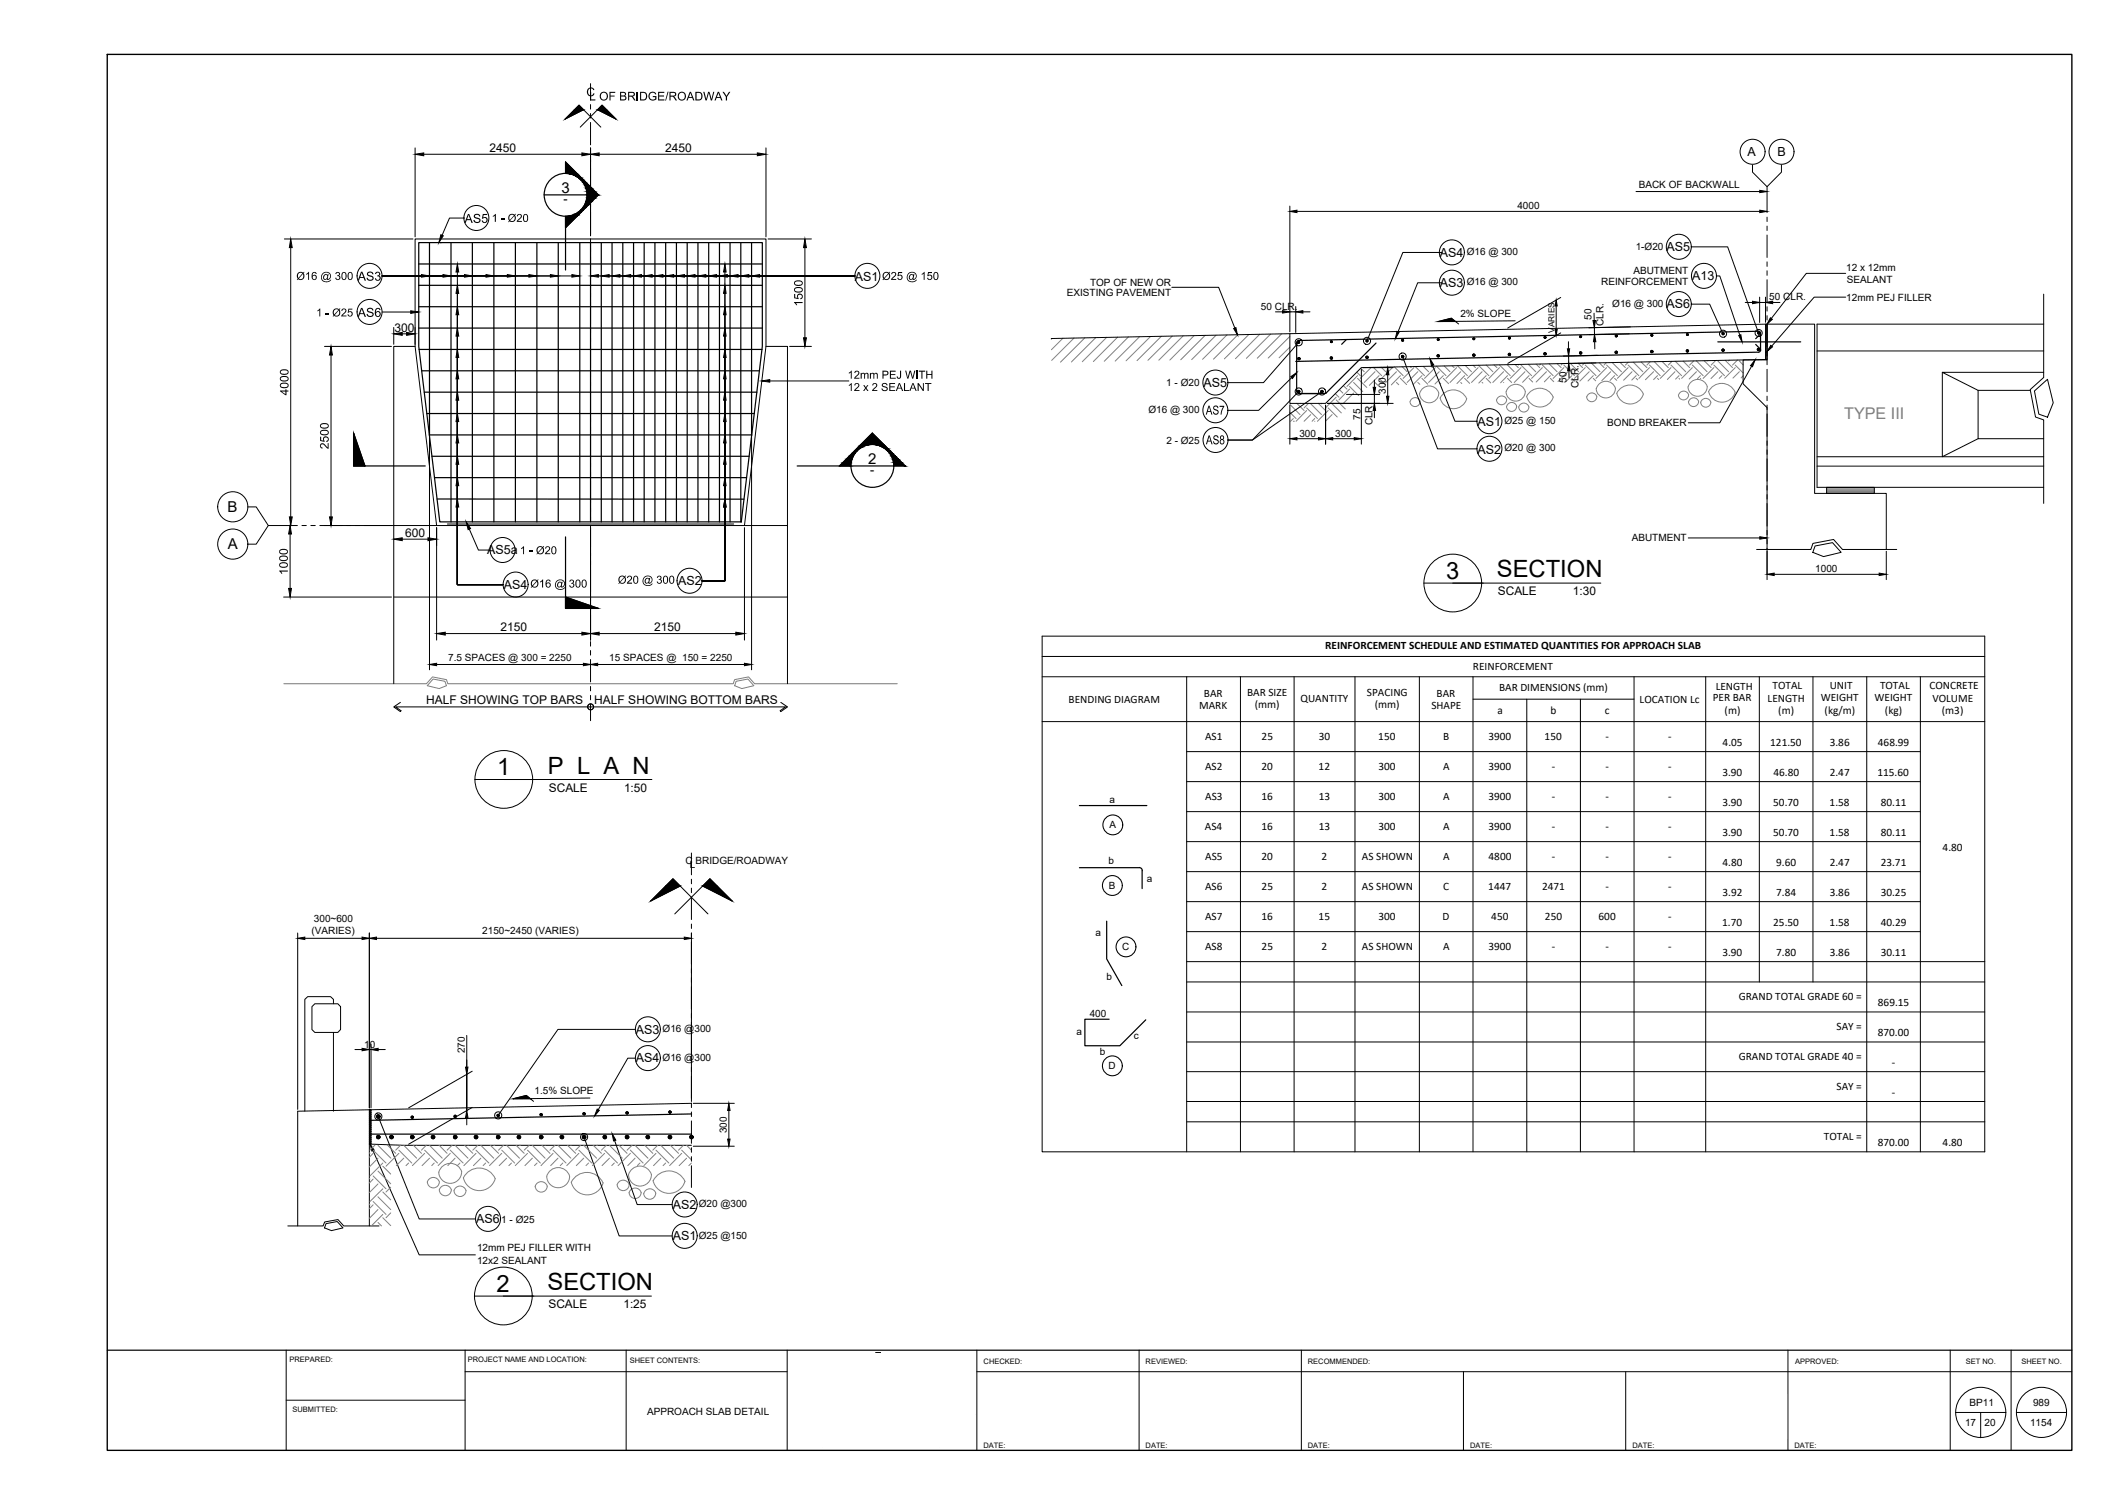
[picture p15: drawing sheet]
<svg xmlns="http://www.w3.org/2000/svg" width="594mm" height="420mm" viewBox="0 0 594 420" stroke-linecap="round" stroke-linejoin="round" font-family="sans-serif">
<defs><g id="words">
<g font-size="6.6">
<text x="404.1" y="161.8">3</text>
<text x="418.3" y="161.2">SECTION</text>
<text x="138.9" y="216.6">1</text>
<text x="153.1" y="216.1">P L A N</text>
<text x="138.8" y="360.9">2</text>
<text x="153" y="360.4">SECTION</text>
</g>
<text font-size="4.5" fill="#808080" x="515.3" y="117">TYPE III</text>
<g font-size="4.2">
<text x="156.9" y="53.8">3</text>
<text x="242.6" y="129.6">2</text>
<text x="63.5" y="143.2">B</text>
<text x="63.6" y="153.4">A</text>
</g>
<g font-size="3.9">
<text x="129.8" y="62.3">AS5</text>
<text x="336.9" y="115.8">AS7</text>
<text x="337" y="124.1">AS8</text>
</g>
<g font-size="3.7">
<text x="163.8" y="26.9">C</text>
<text x="164.6" y="28.1">L OF BRIDGE/ROADWAY</text>
<text x="224.3" y="85.6" transform="rotate(-90 224.3 85.6)">1500</text>
<text x="80.6" y="110.4" transform="rotate(-90 80.6 110.4)">4000</text>
<text x="91.8" y="125.5" transform="rotate(-90 91.8 125.5)">2500</text>
<text x="80.4" y="160.6" transform="rotate(-90 80.4 160.6)">1000</text>
</g>
<g font-size="3.5">
<text x="488.4" y="43.6">A</text>
<text x="496.7" y="43.6">B</text>
<text x="157.4" y="56.8">-</text>
<text x="137.4" y="62">1 - Ø20</text>
<text x="402.4" y="71.7">AS4</text>
<text x="465.7" y="70.1">AS5</text>
<text x="82.8" y="78.2">Ø16 @ 300AS3</text>
<text x="238.9" y="78.4">AS1</text>
<text x="246.5" y="78.2">Ø25 @ 150</text>
<text x="402.4" y="80.1">AS3</text>
<text x="472.9" y="78.3">A13</text>
<text x="88.3" y="88.4">1 - Ø25AS6</text>
<text x="465.7" y="86.1">AS6</text>
<text x="236.9" y="105.8">12mm PEJ WITH</text>
<text x="236.9" y="109.2">12 x 2 SEALANT</text>
<text x="336.3" y="108">AS5</text>
<text x="412.9" y="119">AS1</text>
<text x="412.9" y="126.7">AS2</text>
<text x="243.2" y="132.5">-</text>
<text x="136.1" y="154.9">AS5a</text>
<text x="145.3" y="154.8">1 - Ø20</text>
<text x="140.8" y="164.5">AS4</text>
<text x="148.2" y="164.1">Ø16 @ 300</text>
<text x="172.6" y="163.1">Ø20 @ 300</text>
<text x="189.5" y="163.4">AS2</text>
<text x="177.7" y="288.8">AS3</text>
<text x="177.7" y="296.8">AS4</text>
<text x="133.1" y="341.7">AS6</text>
<text x="188" y="337.7">AS2</text>
<text x="188" y="346.4">AS1</text>
</g>
<g font-size="3.4">
<text x="136.8" y="42.5">2450</text>
<text x="185.8" y="42.5">2450</text>
<text x="110.2" y="92.6">300</text>
<text x="113.2" y="150">600</text>
<text x="139.8" y="176.4">2150</text>
<text x="182.8" y="176.4">2150</text>
<text x="119.1" y="196.6">HALF SHOWING TOP BARS</text>
<text x="166.1" y="196.6">HALF SHOWING BOTTOM BARS</text>
</g>
<g font-size="3.3">
<text x="418.5" y="166.3">SCALE</text>
<text x="439.5" y="166.3">1:30</text>
<text x="153.4" y="221.1">SCALE</text>
<text x="174.4" y="221.1">1:50</text>
<text x="153.2" y="365.5">SCALE</text>
<text x="174.2" y="365.5">1:25</text>
</g>
<g font-size="3.2">
<text x="370.3" y="181.4">REINFORCEMENT SCHEDULE AND ESTIMATED QUANTITIES FOR APPROACH SLAB</text>
<text x="411.6" y="187.2">REINFORCEMENT</text>
<text x="298.6" y="196.3">BENDING DIAGRAM</text>
<text x="335.1" y="198">MARK</text>
<text x="336.4" y="194.6">BAR</text>
<text x="348.5" y="194.3">BAR SIZE</text>
<text x="350.6" y="197.8">(mm)</text>
<text x="363.4" y="196.2">QUANTITY</text>
<text x="382" y="194.3">SPACING</text>
<text x="384.2" y="197.8">(mm)</text>
<text x="400" y="198">SHAPE</text>
<text x="401.4" y="194.6">BAR</text>
<text x="418.9" y="193">BAR DIMENSIONS (mm)</text>
<text x="458.2" y="196.3">LOCATION Lc</text>
<text x="478.6" y="196">PER BAR</text>
<text x="479.4" y="192.7">LENGTH</text>
<text x="493.9" y="196">LENGTH</text>
<text x="495.3" y="192.6">TOTAL</text>
<text x="508.8" y="195.9">WEIGHT</text>
<text x="511.3" y="192.6">UNIT</text>
<text x="523.8" y="196">WEIGHT</text>
<text x="525.3" y="192.6">TOTAL</text>
<text x="539.1" y="192.6">CONCRETE</text>
<text x="540" y="196">VOLUME</text>
<text x="418.4" y="199.4">a</text>
<text x="433.2" y="199.5">b</text>
<text x="448.4" y="199.4">c</text>
<text x="481.9" y="199.5">(m)</text>
<text x="496.9" y="199.5">(m)</text>
<text x="509.9" y="199.5">(kg/m)</text>
<text x="526.7" y="199.5">(kg)</text>
<text x="542.6" y="199.5">(m3)</text>
<text x="336.7" y="206.8">AS1</text>
<text x="352.6" y="206.8">25</text>
<text x="368.5" y="206.8">30</text>
<text x="385.1" y="206.8">150</text>
<text x="403.2" y="206.8">B</text>
<text x="415.9" y="206.8">3900</text>
<text x="431.6" y="206.8">150</text>
<text x="448.6" y="206.8">-</text>
<text x="466.1" y="206.8">-</text>
<text x="481.4" y="208.4">4.05</text>
<text x="494.7" y="208.4">121.50</text>
<text x="511.3" y="208.4">3.86</text>
<text x="524.8" y="208.4">468.99</text>
<text x="336.7" y="215.1">AS2</text>
<text x="352.5" y="215.1">20</text>
<text x="368.5" y="215.1">12</text>
<text x="385.2" y="215.1">300</text>
<text x="403.2" y="215.1">A</text>
<text x="415.9" y="215.1">3900</text>
<text x="433.7" y="215.1">-</text>
<text x="448.6" y="215.1">-</text>
<text x="466.1" y="215.1">-</text>
<text x="481.3" y="216.8">3.90</text>
<text x="495.6" y="216.8">46.80</text>
<text x="511.3" y="216.8">2.47</text>
<text x="524.6" y="216.8">115.60</text>
<text x="336.8" y="223.5">AS3</text>
<text x="352.5" y="223.5">16</text>
<text x="368.5" y="223.5">13</text>
<text x="385.2" y="223.5">300</text>
<text x="403.2" y="223.5">A</text>
<text x="415.9" y="223.5">3900</text>
<text x="433.7" y="223.5">-</text>
<text x="448.6" y="223.5">-</text>
<text x="466.1" y="223.5">-</text>
<text x="481.3" y="225.2">3.90</text>
<text x="495.5" y="225.2">50.70</text>
<text x="511.3" y="225.2">1.58</text>
<text x="525.6" y="225.2">80.11</text>
<text x="336.7" y="231.9">AS4</text>
<text x="352.5" y="231.9">16</text>
<text x="368.5" y="231.9">13</text>
<text x="385.2" y="231.9">300</text>
<text x="403.2" y="231.9">A</text>
<text x="415.9" y="231.9">3900</text>
<text x="433.7" y="231.9">-</text>
<text x="448.6" y="231.9">-</text>
<text x="466.1" y="231.9">-</text>
<text x="481.3" y="233.6">3.90</text>
<text x="495.5" y="233.6">50.70</text>
<text x="511.3" y="233.6">1.58</text>
<text x="525.6" y="233.6">80.11</text>
<text x="542.8" y="237.8">4.80</text>
<text x="336.8" y="240.3">AS5</text>
<text x="352.5" y="240.3">20</text>
<text x="369.3" y="240.3">2</text>
<text x="380.6" y="240.3">AS SHOWN</text>
<text x="403.2" y="240.3">A</text>
<text x="416" y="240.3">4800</text>
<text x="433.7" y="240.3">-</text>
<text x="448.6" y="240.3">-</text>
<text x="466.1" y="240.3">-</text>
<text x="481.3" y="242">4.80</text>
<text x="496.3" y="242">9.60</text>
<text x="511.3" y="242">2.47</text>
<text x="525.5" y="242">23.71</text>
<text x="336.7" y="248.7">AS6</text>
<text x="352.6" y="248.7">25</text>
<text x="369.3" y="248.7">2</text>
<text x="380.6" y="248.7">AS SHOWN</text>
<text x="403.3" y="248.7">C</text>
<text x="415.9" y="248.7">1447</text>
<text x="430.9" y="248.7">2471</text>
<text x="448.6" y="248.7">-</text>
<text x="466.1" y="248.7">-</text>
<text x="481.3" y="250.4">3.92</text>
<text x="496.3" y="250.4">7.84</text>
<text x="511.3" y="250.4">3.86</text>
<text x="525.5" y="250.4">30.25</text>
<text x="336.7" y="257">AS7</text>
<text x="352.5" y="257">16</text>
<text x="368.5" y="257">15</text>
<text x="385.2" y="257">300</text>
<text x="403.1" y="257">D</text>
<text x="416.7" y="257">450</text>
<text x="431.7" y="257">250</text>
<text x="446.7" y="257">600</text>
<text x="466.1" y="257">-</text>
<text x="481.2" y="258.7">1.70</text>
<text x="495.5" y="258.7">25.50</text>
<text x="511.3" y="258.7">1.58</text>
<text x="525.6" y="258.7">40.29</text>
<text x="336.7" y="265.4">AS8</text>
<text x="352.6" y="265.4">25</text>
<text x="369.3" y="265.5">2</text>
<text x="380.6" y="265.4">AS SHOWN</text>
<text x="403.2" y="265.4">A</text>
<text x="415.9" y="265.4">3900</text>
<text x="433.7" y="265.4">-</text>
<text x="448.6" y="265.4">-</text>
<text x="466.1" y="265.4">-</text>
<text x="481.3" y="267.1">3.90</text>
<text x="496.3" y="267.1">7.80</text>
<text x="511.3" y="267.1">3.86</text>
<text x="525.5" y="267.1">30.11</text>
<text x="485.9" y="279.5">GRAND TOTAL GRADE 60 =</text>
<text x="524.8" y="281.1">869.15</text>
<text x="513.2" y="287.9">SAY =</text>
<text x="524.7" y="289.5">870.00</text>
<text x="485.9" y="296.2">GRAND TOTAL GRADE 40 =</text>
<text x="528.7" y="297.9">-</text>
<text x="513.2" y="304.5">SAY =</text>
<text x="528.7" y="306.2">-</text>
<text x="509.7" y="318.6">TOTAL =</text>
<text x="524.7" y="320.3">870.00</text>
<text x="542.8" y="320.3">4.80</text>
</g>
<g font-size="2.8">
<text x="457.9" y="52.4">BACK OF BACKWALL</text>
<text x="424" y="58.5">4000</text>
<text x="409.9" y="71.3">Ø16 @ 300</text>
<text x="457.1" y="70">1-Ø20</text>
<text x="456.4" y="76.4">ABUTMENT</text>
<text x="515.9" y="75.7">12 x 12mm</text>
<text x="298.1" y="82.6">EXISTING PAVEMENT</text>
<text x="304.6" y="79.8">TOP OF NEW OR</text>
<text x="409.9" y="79.7">Ø16 @ 300</text>
<text x="447.4" y="79.8">REINFORCEMENT</text>
<text x="494.4" y="83.9">50 CLR.</text>
<text x="516.1" y="79">SEALANT</text>
<text x="352.3" y="86.6">50 CLR.</text>
<text x="408.1" y="88.4">2% SLOPE</text>
<text x="444.8" y="89.4" transform="rotate(-90 444.8 89.4)">50</text>
<text x="450.5" y="85.7">Ø16 @ 300</text>
<text x="515.9" y="84">12mm PEJ FILLER</text>
<text x="448.1" y="91" transform="rotate(-90 448.1 91)">CLR.</text>
<text x="325.9" y="107.9">1 - Ø20</text>
<text x="437.8" y="106.9" transform="rotate(-90 437.8 106.9)">50</text>
<text x="387.3" y="110" transform="rotate(-90 387.3 110)">300</text>
<text x="441.1" y="108.5" transform="rotate(-90 441.1 108.5)">CLR.</text>
<text x="320.9" y="115.4">Ø16 @ 300</text>
<text x="380.2" y="117.3" transform="rotate(-90 380.2 117.3)">75</text>
<text x="383.5" y="118.8" transform="rotate(-90 383.5 118.8)">CLR.</text>
<text x="420.4" y="118.4">Ø25 @ 150</text>
<text x="449.1" y="119.1">BOND BREAKER</text>
<text x="325.9" y="124">2 - Ø25</text>
<text x="363.1" y="122">300</text>
<text x="373.1" y="122">300</text>
<text x="420.4" y="126.1">Ø20 @ 300</text>
<text x="456" y="151.3">ABUTMENT</text>
<text x="507.2" y="159.9">1000</text>
<text x="125.3" y="184.5">7.5 SPACES @ 300 = 2250</text>
<text x="170.2" y="184.5">15 SPACES @ 150 = 2250</text>
<text x="310" y="224.3">a</text>
<text x="310" y="231.4">A</text>
<text x="191.6" y="241.4">C BRIDGE/ROADWAY</text>
<text x="192.8" y="242.5">L</text>
<text x="309.8" y="241.3">b</text>
<text x="309.9" y="248.3">B</text>
<text x="320.4" y="246.3">a</text>
<text x="87.7" y="257.7">300~600</text>
<text x="87.1" y="261">(VARIES)</text>
<text x="134.7" y="261">2150~2450 (VARIES)</text>
<text x="306.1" y="261.5">a</text>
<text x="313.6" y="265.5">C</text>
<text x="309.2" y="273.6">b</text>
<text x="304.5" y="284.1">400</text>
<text x="101.8" y="292.7">10</text>
<text x="185.2" y="288.3">Ø16 @300</text>
<text x="300.8" y="289.1">a</text>
<text x="316.8" y="290.2">c</text>
<text x="129.9" y="294.3" transform="rotate(-90 129.9 294.3)">270</text>
<text x="185.2" y="296.4">Ø16 @300</text>
<text x="307.3" y="294.8">b</text>
<text x="309.8" y="298.7">D</text>
<text x="149.4" y="305.6">1.5% SLOPE</text>
<text x="203.1" y="316.6" transform="rotate(-90 203.1 316.6)">300</text>
<text x="140.1" y="341.5">1 - Ø25</text>
<text x="195.2" y="337.2">Ø20 @300</text>
<text x="195.2" y="346">Ø25 @150</text>
<text x="133.3" y="349.5">12mm PEJ FILLER WITH</text>
<text x="133.3" y="353">12x2 SEALANT</text>
<text x="180.8" y="395.2">APPROACH SLAB DETAIL</text>
<text x="550.4" y="392.6">BP11</text>
<text x="568.1" y="392.6">989</text>
<text x="549.1" y="398.4">17</text>
<text x="554.5" y="398.4">20</text>
<text x="567.3" y="398.4">1154</text>
</g>
<text font-size="2.3" x="434.4" y="93" transform="rotate(-90 434.4 93)">VARIES</text>
<g font-size="2.1">
<text x="80.9" y="380.4">PREPARED:</text>
<text x="130.7" y="380.6">PROJECT NAME AND LOCATION:</text>
<text x="176" y="380.9">SHEET CONTENTS:</text>
<text x="274.9" y="381">CHECKED:</text>
<text x="320.1" y="381">REVIEWED:</text>
<text x="365.5" y="381">RECOMMENDED:</text>
<text x="501.6" y="381">APPROVED:</text>
<text x="549.3" y="380.9">SET NO.</text>
<text x="564.9" y="380.9">SHEET NO.</text>
<text x="81.7" y="394.6">SUBMITTED:</text>
<text x="274.8" y="404.6">DATE:</text>
<text x="320.1" y="404.6">DATE:</text>
<text x="365.5" y="404.6">DATE:</text>
<text x="410.8" y="404.6">DATE:</text>
<text x="456.1" y="404.6">DATE:</text>
<text x="501.4" y="404.6">DATE:</text>
</g>
</g></defs>
<!-- layer: Dimension -->
<g fill="none" stroke="#000" stroke-width=".34">
<path d="M117 73.7h96M117 79.7h96M165 67.8v78M168 67.8v78M171 67.8v78M174 67.8v78M177 67.8v78M180 67.8v78M183 67.8v78M186 67.8v78M189 67.8v78M192 67.8v78"/>
<path d="M195 67.8v78M198 67.8v78M201 67.8v78M204 67.8v78M117 85.7h96M117 91.7h96M117.1 97.6h95.8M384.5 95.8l-13.9 14M117.8 103.6h94.4M118.5 109.6h93M119.3 115.5h91.5M362.9 109.9h7.3"/>
<path d="M370.6 109.7l-.3 .2M120 121.5h90.1M120.7 127.5h88.6M121.4 133.4h87.2M122.1 139.4h85.8"/>
</g>
<g fill="none" stroke="#000" stroke-width=".28">
<path d="M165 29.2v1.3M165 31.7v1.3M165 34.2v6.3M116 41.3v24.9M118.4 43.1h44.2M165 41.3v24.6M167.4 43.1h44.2M214 41.3v24.9M79.5 66.8h35.9M81.2 69.2v75.2M165 66.7v1.3M165 69.2v1.3"/>
<path d="M165 71.7v6.3M165 79.2v1.3M214.6 66.8h12.1M224.9 69.2v25.2M90.7 96.8h18.7M92.5 99.2v45.2M110 91.5v4.7M112.4 93.3h1.2M116 91.5v4.7M165 81.7v1.3M165 84.2v6.3M165 91.7v1.3"/>
<path d="M165 94.2v1.3M165 96.7v6.3M220.6 96.8h6.1M165 104.2v1.3M165 106.7v1.3M165 109.2v6.3M165 116.8v1.2M165 119.3v1.2M165 121.8v6.2M165 129.2v1.3M165 131.7v1.3M165 134.2v6.3"/>
<path d="M69.2 141.6h2.4l3.4 5.2M81.1 149.2v15.2M83.1 146.8h-8.1l-3.4 5.2h-2.4M84.4 146.8h1.2M86.9 146.8h1.2M89.4 146.8h20.6M112.4 150.6h7.2M122 147.4v31.4M125 146.4h80M165 141.7v1.3M165 144.2v1.3M165 146.7v32.1"/>
<path d="M208 147.4v31.4M79.2 166.8h30.2M124.4 177h38.2M165 179.2v1.3M167.4 177h38.2M165 181.7v1.3M165 184.2v6.3M165 191.8v1.2M165 194.3v1.2M165 196.8v4.5"/>
</g>
<g fill="#000" stroke="#000" stroke-width=".28">
<path d="M116 43.1l2.4-.4v.8zM162.6 42.7l2.4 .4-2.4 .4zM165 43.1l2.4-.4v.8zM211.6 42.7l2.4 .4-2.4 .4zM81.2 66.8l.5 2.4h-.8zM224.9 66.8l.4 2.4h-.8zM92.5 96.8l.4 2.4h-.8zM110 93.3l2.4-.4v.8zM113.6 92.9l2.4 .4-2.4 .4zM224.5 94.4h.8l-.4 2.4zM81.1 146.8l.3 2.4h-.8zM80.9 144.4h.8l-.5 2.4z"/>
<path d="M92.1 144.4h.8l-.4 2.4zM110 150.6l2.4-.4v.8zM119.6 150.2l2.4 .4-2.4 .4zM80.6 164.4h.8l-.3 2.4zM122 177l2.4-.4v.8zM162.6 176.6l2.4 .4-2.4 .4zM165 177l2.4-.4v.8zM205.6 176.6l2.4 .4-2.4 .4z"/>
</g>
<!-- layer: ar -->
<path d="M116 96.8h-6v50M122 146.8l-6-50v-30h98v30l-6 50M110 191v-44.2h110v44.2" fill="none" stroke="#000" stroke-width=".28"/>
<path d="M117 67.8h96v28.9l-5.9 49.1h-84.2l-5.9-49.1zM120 67.8v53.9M126 67.8v78M132 67.8v78M138 67.8v78M144 67.8v78M150 67.8v78M156 67.8v78M162 67.8v78M207 67.8v78M210 67.8v53.9" fill="none" stroke="#000" stroke-width=".34"/>
<circle cx="123" cy="67.8" r=".17" fill="#000"/>
<!-- layer: PS_CALLOUTS -->
<g fill="none" stroke="#000" stroke-width=".28">
<path d="M163.1 30.6l-5.2 2.7 3.9-3.9 6.1 6.1M167 30.6l5.1 2.7-3.9-3.9-6.1 6.1M423.4 89.6l-21.6 .2 3.8-.9 2 1.6M571.1 82.2v23.3l-3.8 3.3 1.5 7.7 2.3 .8v23.3M568.5 109.2l3.6-3.2 1.6 6.5-1.6 4-2.4-.8zM490.9 153.5h15.1l.6-1.7 5.8-1.1 2.5 2.8h15.1M507.2 152.5l4.9-.9 2.4 2.7-4.9 1.2-3-1.2zM111.9 196.2l-1.9 1.3 1.9 1.3M112.1 198.5l-1.6-1h109l-1.5 1M218.2 196.2l1.8 1.3-1.8 1.3M190.1 247.5l-8.3 4.2 6.2-6.2 9.8 9.8M196.3 247.5l8.3 4.2-6.2-6.2-9.8 9.8"/>
<path d="M164.8 306.7l-21.5 .3 3.8-1 2 1.7M80.4 342.5h9.9l.4-1.1 3.7-.7 1.7 1.8h9.8M91.1 341.8l3.1-.6 1.6 1.8-3.2 .8-1.9-.8z"/>
<circle cx="489.7" cy="42.4" r="3.5"/>
<circle cx="497.8" cy="42.4" r="3.5"/>
<circle cx="103.3" cy="77.1" r="3.5"/>
<circle cx="133.1" cy="60.9" r="3.5"/>
<circle cx="242.4" cy="77.1" r="3.5"/>
<circle cx="405.7" cy="79" r="3.5"/>
<circle cx="405.7" cy="70.5" r="3.5"/>
<circle cx="469.1" cy="68.9" r="3.5"/>
<circle cx="476.1" cy="77.1" r="3.5"/>
<circle cx="103.3" cy="87.1" r="3.5"/>
<circle cx="469.1" cy="84.9" r="3.5"/>
<circle cx="339.6" cy="106.9" r="3.5"/>
<circle cx="339.6" cy="114.6" r="3.5"/>
<circle cx="416.2" cy="117.7" r="3.5"/>
<circle cx="339.7" cy="122.9" r="3.5"/>
<circle cx="416.2" cy="125.4" r="3.5"/>
<circle cx="65" cy="152" r="4.2"/>
<circle cx="65" cy="141.6" r="4.2"/>
<circle cx="140.4" cy="153.6" r="3.5"/>
<circle cx="144.1" cy="163.3" r="3.5"/>
<circle cx="192.7" cy="162.2" r="3.5"/>
<circle cx="165" cy="197.5" r=".83"/>
<circle cx="181" cy="287.5" r="3.5"/>
<circle cx="181" cy="295.6" r="3.5"/>
<circle cx="191.3" cy="336.5" r="3.5"/>
<circle cx="136.4" cy="340.5" r="3.5"/>
<circle cx="191.3" cy="345.2" r="3.5"/>
</g>
<path d="M160.5 30.6h2.6l-5.2 2.7zM160.5 30.6l1.3-1.2 1.3 1.2zM167 30.6h2.5l2.6 2.7zM167 30.6l1.2-1.2 1.3 1.2zM401.8 89.8l3.8-.9 1.1 .9zM186 247.5h4.1l-8.3 4.2zM188 245.5l2.1 2h-4.1zM196.3 247.5h4.1l4.2 4.2zM198.4 245.5l2 2h-4.1zM143.3 307l3.8-1 1.2 1z" fill="#000" stroke="#000" stroke-width=".28"/>
<!-- layer: Bridge -->
<g fill="none" stroke="#000" stroke-width=".28">
<path d="M214 96.8h6v50M360.4 93.2l-66.6 1.4M493.8 90.6l-133.4 2.6v19.5h10l10-10 113.4-2.3M507.7 98h63.4M571.1 90.6h-63.4v45.5h63.4M542.8 104v23.6l9.9-5M552.7 109.1h14.7M571.1 104h-28.3l9.9 5.1v13.5h18.4M507.7 130.2h63.4M507.7 127.6h63.4M510.4 136.1h13.3v1.7h-13.3zM493.8 153.5v-39.6l-6.7-6.7v-6.7h6.7v-9.9h13.3v47.2h20v15.7"/>
<path d="M110 166.8h110M103.2 319.6l9.8 .4h80.2M103.2 310h.5v9.6h-.5zM193.2 308.2l-110 2.2"/>
</g>
<!-- layer: PS_CALLOUTS -->
<path d="M79.3 191h39.9l1.7-1.9 3.9 .8 .3 1.1h79.8l.4-1.1 3.9-.8 1.7 1.9h39.8M121 189.7l3.3 .6 .5 1.3-2.1 .8-3.3-.8zM205.7 190.3l3.3-.6 1.7 1.9-3.4 .8-2-.8z" fill="none" stroke="#808080" stroke-width=".28"/>
<!-- layer: PS_DIM -->
<path d="M112.1 198.5l-.2 .3M218 198.5l.2 .3" fill="none" stroke="#000" stroke-width=".28"/>
<!-- layer: PS_CUT-SECT -->
<g fill="none" stroke="#000" stroke-width=".34">
<path d="M152 54.4h12M158 48.5v-3.2l9.2 9.1-9.2 9.2M158 60.5v14.9M98.8 121l3.2 9.2h-3.2zM98.8 130.2h20M222.8 130.2h27M237.7 130.2h-3.1l9.2-9.2 9.1 9.2h-3.1M158 150v20M158 166.8l9.2 3.2h-9.2z"/>
<circle cx="158.1" cy="54.4" r="6"/>
<circle cx="243.8" cy="130.2" r="6"/>
</g>
<g fill="#000" stroke="#000" stroke-width=".28">
<path d="M158 45.3l3.2 3.2h-3.2zM159 60.4h2.3zM98.8 121l3.2 9.2h-3.2zM243.8 121l3.2 3.2h-6.4zM158 166.8l9.2 3.2h-9.2z"/>
<path d="M158 48.5h3.3zM158 48.5h3.3z"/>
<path d="M159 48.5l2.5 .2-.2-.2zM159 48.5l2.5 .2z"/>
<path d="M159.9 48.7l2 .4-.4-.4zM159.9 48.7l2 .4h-1.1z"/>
<path d="M160.8 49.1l1.6 .5-.5-.5zM160.8 49.1l1.6 .5h-.8z"/>
<path d="M160.8 59.8l.7 .4 .4-.4zM159.9 60.2l.9-.4 .7 .4z"/>
<path d="M161.6 49.6l1.4 .6-.6-.6zM161.6 49.6l1.4 .6h-.7z"/>
<path d="M161.6 59.3l.3 .5 .5-.5zM160.8 59.8l.8-.5 .3 .5z"/>
<path d="M162.3 50.2l1.4 .7-.7-.7zM162.3 50.2l1.4 .7h-.8z"/>
<path d="M162.3 58.7l.1 .6 .6-.6zM161.6 59.3l.7-.6 .1 .6z"/>
<path d="M162.9 50.9l1.6 .8-.8-.8zM162.9 50.9l1.6 .8h-1.1z"/>
<path d="M162.9 58l.1 .7 .7-.7zM162.9 58l.1 .7h-.7z"/>
<path d="M163.4 51.7l2 .9-.9-.9zM163.4 51.7l2 .9h-1.7z"/>
<path d="M163.4 57.2l.3 .8 .8-.8zM163.4 57.2l.3 .8h-.8z"/>
<path d="M163.7 52.6l2.6 .9-.9-.9zM163.7 52.6l2.6 .9h-2.3z"/>
<path d="M163.7 56.3l.8 .9 .9-.9zM163.7 56.3l.8 .9h-1.1z"/>
<path d="M164 53.5l3.2 .9-.9-.9zM164 53.5l3.2 .9h-3.2z"/>
<path d="M164 55.4l1.4 .9 .9-.9zM164 55.4l1.4 .9h-1.7z"/>
<path d="M164 54.4l2.3 1 .9-1zM164 54.4l2.3 1h-2.3z"/>
<path d="M158 60.5h3.2zM158 60.5h3.2l-3.2 3.1z"/>
<path d="M159.9 60.2l1.4 .2 .2-.2zM159 60.4l.9-.2 1.4 .2z"/>
<path d="M235.5 129.2l2.2 1 .1-1zM235.5 129.2l2.2 1h-3.1z"/>
<path d="M236.4 128.3l1.4 .9 .2-.9zM236.4 128.3l1.4 .9h-2.3z"/>
<path d="M237.3 127.5l.7 .8 .4-.8zM237.3 127.5l.7 .8h-1.6z"/>
<path d="M238.1 126.7l.3 .8 .5-.8zM237.3 127.5l.8-.8 .3 .8z"/>
<path d="M238.8 125.9l.1 .8 .6-.8zM238.8 125.9l.1 .8h-.8z"/>
<path d="M239.4 125.3l.1 .6 .7-.6zM239.4 125.3l.1 .6h-.7z"/>
<path d="M239.9 124.8l.3 .5 .8-.5zM239.9 124.8l.3 .5h-.8z"/>
<path d="M240.3 124.5l.7 .3 .9-.3zM240.3 124.5l.7 .3h-1.1z"/>
<path d="M240.5 124.2l1.4 .3 .9-.3zM240.5 124.2l1.4 .3h-1.6z"/>
<path d="M240.6 124.2h3.2zM240.6 124.2h2.2z"/>
<path d="M243.8 124.2h3.2zM243.8 124.2h3.2z"/>
<path d="M244.7 124.2l2.6 .3-.3-.3zM244.7 124.2l2.6 .3z"/>
<path d="M245.6 124.5l2 .3-.3-.3zM245.6 124.5l2 .3h-1.1z"/>
<path d="M246.5 124.8l1.6 .5-.5-.5zM246.5 124.8l1.6 .5h-.8z"/>
<path d="M247.3 125.3l1.4 .6-.6-.6zM247.3 125.3l1.4 .6h-.7z"/>
<path d="M248 125.9l1.4 .8-.7-.8zM248 125.9l1.4 .8h-.8z"/>
<path d="M248.6 126.7l1.6 .8-.8-.8zM248.6 126.7l1.6 .8h-1.1z"/>
<path d="M249.1 127.5l2 .8-.9-.8zM249.1 127.5l2 .8h-1.6z"/>
<path d="M249.5 128.3l2.5 .9-.9-.9zM249.5 128.3l2.5 .9h-2.3z"/>
<path d="M249.7 129.2l3.2 1-.9-1zM249.7 129.2l3.2 1h-3.1z"/>
</g>
<!-- layer: LABEL -->
<g fill="none" stroke="#000" stroke-width=".28">
<path d="M106.8 77.1h53M127.8 76v87.3h12.7M129.8 60.9h-4.2l-2.1 4.8M167.2 77.1h71.6M202.6 76v86.3h-6.4M403 79h-6.8l-5.5 13.7M479.6 77.1h1l5.6 16.5M515.7 76.4h-11l-9.7 12.6M106.8 87.2h8M127.8 82v81.3h12.7M127.8 87.9v75.4h12.7M127.8 93.9v69.4h12.7"/>
<path d="M127.8 99.9v63.4h12.7M202.6 82v80.3h-6.4M202.6 87.9v74.4h-6.4M202.6 93.9v68.4h-6.4M202.6 99.9v62.4h-6.4M327.4 80.3h13.1l4.6 11.4M515.7 83h-8.8l-11.8 13.7M127.8 105.8v57.5h12.7M127.8 111.8v51.5h12.7M127.8 117.8v45.5h12.7M202.6 105.8v56.5h-6.4M202.6 111.8v50.5h-6.4"/>
<path d="M202.6 117.8v44.5h-6.4M215.1 106.4h22.1M360.9 105.5l-9.2 9.1h-8.6M400.3 102.1l6.3 15.6h6.1M489.5 102.3l-8.9 15.8h-8.8M120 122.2v64.9M127.8 123.7v39.6h12.7M127.8 129.7v33.6h12.7M127.8 135.7v27.6h12.7M202.6 123.7v38.6h-6.4M202.6 129.7v32.6h-6.4M202.6 135.7v26.6h-6.4"/>
<path d="M210 122.2v64.9M127.8 141.6v21.7h12.7M131.1 147.8l2.6 5.9h3.2M202.6 141.6v20.7h-6.4M471.8 150.3h19.9M122 185.6h41M167 185.6h41M177.5 295.6h-2.1l-8.2 14.4M171.7 318.6l6.4 17.9h9.7M104.2 321.4l12.9 29.2h15.7"/>
</g>
<g fill="#000" stroke="#000" stroke-width=".28">
<path d="M117.8 76.7l2.2 .4-2.2 .3zM123.8 76.7l2.2 .4-2.2 .3zM123.2 65.6l.7 .3-1.3 1.9zM127.8 73.7l.4 2.3h-.8zM129.8 76.7l2.2 .4-2.2 .3zM135.8 76.7l2.2 .4-2.2 .3zM141.8 76.7l2.2 .4-2.2 .3zM147.8 76.7l2.2 .4-2.2 .3zM153.8 76.7l2.2 .4-2.2 .3zM159.8 76.7l2.2 .4-2.2 .3zM165 77.1l2.2-.4v.7zM168 77.1l2.2-.4v.7z"/>
<path d="M171 77.1l2.2-.4v.7zM174 77.1l2.2-.4v.7zM177 77.1l2.2-.4v.7zM180 77.1l2.2-.4v.7zM183 77.1l2.3-.4v.7zM186 77.1l2.3-.4v.7zM189 77.1l2.3-.4v.7zM192 77.1l2.2-.4v.7zM195 77.1l2.2-.4v.7zM198 77.1l2.2-.4v.7zM202.6 73.7l.3 2.3h-.7zM201 77.1l2.2-.4v.7z"/>
<path d="M204 77.1l2.2-.4v.7zM207 77.1l2.3-.4v.7zM210 77.1l2.3-.4v.7zM114.8 86.8l2.2 .4-2.2 .3zM127.8 79.7l.4 2.3h-.8zM127.8 85.7l.4 2.2h-.8zM127.8 91.7l.4 2.2h-.8zM127.8 97.6l.4 2.3h-.8zM202.6 79.7l.3 2.3h-.7zM202.6 85.7l.3 2.2h-.7zM202.6 91.7l.3 2.2h-.7zM202.6 97.6l.3 2.3h-.7z"/>
<path d="M344.7 91.8l.7-.3 .4 2zM390.4 92.6l.5 .2-1 1.8zM485.9 93.7l.6-.2 .3 2zM494.7 88.8l.6 .4-1.5 1.4zM494.8 96.5l.5 .4-1.5 1.3zM127.8 103.6l.4 2.2h-.8zM127.8 109.6l.4 2.2h-.8zM127.8 115.5l.4 2.3h-.8zM202.6 103.6l.3 2.2h-.7zM202.6 109.6l.3 2.2h-.7zM202.6 115.5l.3 2.3h-.7zM212.9 106.4l2.2-.4v.8z"/>
<path d="M360.7 105.2l1.6-1.1-1.2 1.6zM399.6 100.2l1 1.7-.6 .3zM490.4 100.5l-.7 1.9-.5-.2zM127.8 121.5l.4 2.2h-.8zM127.8 127.5l.4 2.2h-.8zM127.8 133.5l.4 2.2h-.8zM202.6 121.5l.3 2.2h-.7zM202.6 127.5l.3 2.2h-.7zM202.6 133.5l.3 2.2h-.7zM127.8 139.4l.4 2.2h-.8zM130.3 145.8l1.2 1.9-.7 .3zM202.6 139.4l.3 2.2h-.7z"/>
<path d="M491.7 149.9l2.1 .4-2.1 .3zM120 185.6l2-.3v.7zM163 185.3l2 .3-2 .4zM165 185.6l2-.3v.7zM208 185.3l2 .3-2 .4zM166.9 309.8l.6 .4-1.3 1.5zM171.1 316.7l1 1.8-.7 .2zM103.4 319.6l1.2 1.7-.7 .3z"/>
</g>
<!-- layer: 0 -->
<g fill="none" stroke="#000" stroke-width=".28">
<path d="M360.4 57.6v35.1M362.4 59.1h129.3M403 70.5h-11l-10 24.8M472.6 69h10.2l8.6 24M356.4 87.1h2M360.4 87.1h1.7M362.1 85.6v7.3M362.9 95.6l-9.8 11.3h-10M364.1 87.1h2M391.9 99.6l9.8 25.8h11M434.8 85.5v6.5M436.1 83.1l-14.8 8.6"/>
<path d="M436.1 93l-14.8 8.5M438.3 95.5v2M438.3 99.4l.1 2.1M445.4 87.5l.1 2M445.5 91.5l.1 2M445.6 95.5v2M446.4 99.3l-9.6 .2M455.3 93.3l-11.3 .2M455.6 91.3l-11.6 .3M472.6 85h5.1l3.8 8.3M487.7 84.5h2M491.7 83v7.1"/>
<path d="M491.7 84.5h1.7M493.4 83v7M495.3 84.5h2.1M360.4 113.2v10.9M362.9 109.4l-12.9 13.5h-6.9h6.9l19.4-13.5M370.4 113.2v10.9M370.9 112.7h18.4M376.3 110.2h9.2M380.4 103.2v20.9M380.9 102.7h8.4M384 106.2v2M384 110.2v2.5"/>
<path d="M384 114.7v2M387.8 104.7v6M438.4 103.5v2M446 101.4l-9.1 .2M362.4 122.6h6M372.4 122.6h6M493.8 154v7.9M527.1 154v7.9M291.2 177.7h263.4v144.1h-263.4zM495.8 160.4h29.3M291.2 183.4h263.4M291.2 189.1h263.4"/>
<path d="M331.6 189.1v132.7M346.6 189.1v132.7M361.6 189.1v132.7M378.6 189.1v132.7M396.6 189.1v132.7M411.6 195.3h45M411.6 189.1v132.7M426.6 195.3v126.5M441.6 195.3v126.5M456.6 189.1v132.7M476.6 189.1v132.7M491.6 189.1v85.2"/>
<path d="M506.6 189.1v85.2M521.6 189.1v132.7M536.6 189.1v132.7M291.2 201.6h263.4M331.6 210h205M331.6 218.4h205M193.2 238.3v6.1M331.6 226.7h205M331.6 235.1h205M193.2 245.6v1.3M193.2 248.1v1.3M193.2 250.6v6.3"/>
<path d="M193.2 258.1v1.3M331.6 243.5h205M331.6 251.9h205M83.2 260.6v49.3M85.2 262.1h16M103.2 260.6v48.9M105.2 262.1h86M193.2 260.6v47.1M331.6 260.3h205M331.6 268.6h223M331.6 274.3h223M99.2 293.2h2"/>
<path d="M103.2 293.2h.5M103.7 291.7v17.8M105.7 293.2h2M130.4 289.3v10.8M132 299.3l-17.8 10.2M177.5 287.6h-21.6l-16.7 24M331.6 282.7h223M331.6 291.1h223M331.6 299.4h223M83.2 310.4v32.1M103.2 319.6v22.9M103.2 318.9l.5 .5"/>
<path d="M103.2 318.4l.5 .5M103.2 317.8l.5 .5M103.2 317.3l.5 .5M103.2 316.7l.5 .5M103.2 316.2l.5 .5M103.2 315.7l.5 .4M103.2 315.1l.5 .5M103.2 314.6l.5 .5M103.2 314.1l.5 .4M103.2 313.5l.5 .5M103.2 313l.5 .5M103.2 312.4l.5 .5"/>
<path d="M103.2 311.9l.5 .5M103.2 311.4l.5 .4M103.2 310.8l.5 .5M103.2 310.3l.5 .5M103.3 310l-.1 .1M103.5 310l.2 .2M103.7 319.3l-.3 .3-.2-.2M103.7 310.1l-.5 .5M103.7 310.7l-.5 .5M103.7 311.2l-.5 .5M103.7 311.8l-.5 .5M103.7 312.3l-.5 .5"/>
<path d="M103.7 312.8l-.5 .5M103.7 313.4l-.5 .5M103.7 313.9l-.5 .5M103.7 314.5l-.5 .5M103.7 315l-.5 .5M103.7 315.6l-.5 .4M103.7 316.1l-.5 .5M103.7 316.6l-.5 .5M103.7 317.2l-.5 .4M103.7 317.7l-.5 .5M103.7 318.2l-.5 .5M103.7 318.8l-.5 .5"/>
<path d="M105.7 311.9l11.4 28.6h15.7M130.4 300.1v10.2v-10.2M130.4 312.3v1.9M132 309.4l-17.8 10.3M163.2 317.7l9.8 27.6h14.8M193.2 308.1v1.3M193.2 310.6v1.3M193.2 313.1v6.3M193.7 308.2h11.5M203.7 310.2v8M331.6 307.7h223M331.6 313.4h223"/>
<path d="M193.2 320.6v1.3M193.2 323.1v1.3M193.2 325.7v6M193.7 320.2h11.5M244.8 377.9h1.2"/>
<circle cx="362.9" cy="95.6" r=".99"/>
<circle cx="382" cy="95.2" r=".99"/>
<circle cx="391.9" cy="99.6" r=".99"/>
<circle cx="481.5" cy="93.2" r=".99"/>
<circle cx="491.4" cy="93" r=".99"/>
<circle cx="362.9" cy="109.4" r=".99"/>
<circle cx="369.4" cy="109.4" r=".99"/>
<circle cx="105.7" cy="311.9" r=".99"/>
<circle cx="139.2" cy="311.6" r=".99"/>
<circle cx="163.2" cy="317.6" r=".99"/>
<circle cx="570.5" cy="394.6" r="7"/>
</g>
<g fill="#000" stroke="#000" stroke-width=".28">
<path d="M360.4 59.1l2-.4v.7zM491.7 58.7l2.1 .4-2.1 .3zM358.4 86.8l2 .3-2 .4zM362.1 87.1l2-.3v.7zM434.8 83.8l.3 1.7h-.5zM434.6 92h.5l-.3 1.7zM438 97.5h.6l-.3 1.9zM445.1 89.5h.7l-.3 2zM445.6 93.5l.3 2h-.6zM489.7 84.2l2 .3-2 .3zM493.4 84.5l1.9-.3v.6zM384 112.7l.4 2h-.7z"/>
<path d="M383.7 108.2h.7l-.4 2zM387.8 102.7l.3 2h-.7zM387.4 110.7h.7l-.3 2zM438.4 101.5l.3 2h-.6zM360.4 122.6l2-.3v.6zM368.4 122.3l2 .3-2 .3zM370.4 122.6l2-.3v.6zM378.4 122.3l2 .3-2 .3zM493.8 160.4l2-.3v.7zM525.1 160.1l2 .3-2 .4zM83.2 262.1l2-.3v.7zM101.2 261.8l2 .3-2 .4z"/>
<path d="M103.2 262.1l2-.3v.7zM191.2 261.8l2 .3-2 .4zM101.2 292.9l2 .3-2 .3zM103.7 293.2l2-.3v.6zM130.1 298.1h.7l-.4 2zM130.4 310.3l.4 2h-.7zM203.3 318.2h.7l-.3 2zM203.7 308.2l.3 2h-.7z"/>
</g>
<g fill="none" stroke="#808080" stroke-width=".28">
<path d="M294 94.6l-.2 .2M297 94.5l-3.2 3.2M300.1 94.4l-6.2 6.3M303.1 94.4l-6.8 6.8M306.2 94.3l-6.8 6.8M309.2 94.2l-6.8 6.8M312.3 94.2l-6.8 6.8M315.3 94.1l-6.7 6.8M318.4 94.1l-6.8 6.8M321.5 94l-6.8 6.8M324.5 93.9l-6.8 6.9M327.6 93.9l-6.8 6.8"/>
<path d="M330.6 93.8l-6.8 6.8M333.7 93.8l-6.8 6.8M336.8 93.7l-6.9 6.8M339.8 93.6l-6.8 6.9M342.9 93.6l-6.9 6.8M345.9 93.5l-6.8 6.8M349 93.5l-6.9 6.7M352 93.4l-6.8 6.8M355 93.3l-6.7 6.8M358.1 93.3l-6.8 6.8M360.4 94l-6 6M360.4 97l-3 2.9"/>
<path d="M493.4 99.8l.4 .4M493.4 99.4l.4 .4M493.4 98.9l.4 .4M493.4 98.5l.4 .3M493.4 98l.4 .4M493.4 97.6l.4 .4M493.4 97.1l.4 .4M493.4 96.7l.4 .4M493.4 96.2l.4 .4M493.4 95.8l.4 .4M493.4 95.3l.4 .4M493.4 94.9l.4 .4"/>
<path d="M493.4 94.4l.4 .4M493.4 94l.4 .4M493.4 93.5l.4 .4M493.4 93.1l.4 .4M493.4 92.6l.4 .4M493.4 92.2l.4 .4M493.4 91.7l.4 .4M493.4 91.3l.4 .4M493.4 90.8l.4 .4M493.5 90.6l.3 .2M493.7 90.6l-.3 .4M493.8 91l-.4 .4"/>
<path d="M493.8 91.4l-.4 .5M493.8 91.9l-.4 .4M493.8 92.4l-.4 .4M493.8 92.8l-.4 .4M493.8 93.3l-.4 .3M493.8 93.7l-.4 .4M493.8 94.1l-.4 .4M493.8 94.6l-.4 .4M493.8 95l-.4 .5M493.8 95.5l-.4 .4M493.8 95.9l-.4 .5M493.8 96.4l-.4 .4"/>
<path d="M493.8 96.9l-.4 .3M493.8 97.3l-.4 .4M493.8 97.7l-.4 .4M493.8 98.2l-.4 .4M493.8 98.6l-.4 .5M493.8 99.1l-.4 .4M493.8 99.5l-.4 .4M493.8 100l-.4 .4M360.4 115.2l1.8 1.7M360.4 112.9l2.9 2.9M361.4 117.7h.1M361.4 116.9l-.8 .8"/>
<path d="M362.4 112.7l2 2M363.4 112.7l-.1 .1M365.1 114.7l-2.9 3M365.1 114l3 2.9M365.6 112.7l-1.2 1.3M366.3 115.8l-1.9 1.9M366.3 112.8l3 3M367.4 116.9l-.8 .8M367.4 117.7h.1M368.4 112.7l2 2M369.4 112.7l-.1 .1M371.1 114.7l-3 3"/>
<path d="M371.1 114l2.6 2.5M372.2 115.8l-1.8 1.9M372.2 112.8l2.6 2.6M373.1 110l1 1M373.4 111l-3 3M373.4 111.7l2.5 2.6M374.3 108.8l.9 1M375.4 107.7l1 1M377.1 108.7l-3 3M377.1 108l2.6 2.5M378.2 109.8l-3 3M378.2 106.8l2.6 2.6"/>
<path d="M379.1 104l1 .9M379.3 104.9l-2.9 3.1M379.3 105.7l2.6 2.5M380.2 102.9l1 .9M382.3 102.7h.1M383.1 102.7l-3 3M383.8 102.6l2.3 2.3M384.2 103.8l-3 3M384.2 106.8l.8 .8M385.4 104.9l-2.7 2.8M385.4 105.7l1.8 1.9M386 102.6l1.2 1.2"/>
<path d="M388.2 102.5l.1 .2M389.1 102.7l-3 3M389.6 102.5l2.5 2.4M390.2 103.8l-3 3M390.2 106.8l.7 .7M391.3 104.9l-2.5 2.6M391.3 105.7l1.8 1.7M391.8 102.4l1.4 1.4M394 102.4l.3 .3M394 112.2a1.38 1.38 0 0 1 1.6-1.1 1.38 1.38 0 0 1 1.2 1.5 1.42 1.42 0 0 1-1.6 1 1.42 1.42 0 0 1-1.2-1.4M395.1 102.7l-3 3M395.5 102.4l2.6 2.5"/>
<path d="M396.2 103.8l-3 3M396.2 106.8l.5 .6M396.7 109.9a2.76 2.76 0 0 1 2.7-2.1 2.76 2.76 0 0 1 2.6 2 2.69 2.69 0 0 1-2.6 2.7 2.69 2.69 0 0 1-2.7-2.6M397.3 104.9l-2.4 2.5M397.3 105.7l1.6 1.6M397.7 102.4l1.5 1.4M399.9 102.3l.4 .4M401.1 102.7l-3 3M401.4 102.3l2.7 2.6M402.2 103.8l-3 3M402.2 106.8l.4 .4M402.4 111.2a3.8 3.8 0 0 0 3.7 3 3.8 3.8 0 0 0 3.8-2.8 4.1 4.1 0 0 0-3.7-2.5 4.1 4.1 0 0 0-3.8 2.3"/>
<path d="M403.3 104.9l-2.3 2.4M403.3 105.7l1.5 1.5M403.6 102.2l1.6 1.6M405.8 102.2l.5 .5M407 102.7l-2.9 3M407.2 102.2l2.8 2.7M408.2 103.8l-3 3M408.2 106.8l.3 .3M409.3 104.9l-2.2 2.2M409.3 105.7l1.4 1.4M409.4 102.1l1.8 1.7M411.6 102.1l.7 .6"/>
<path d="M413 102.7l-3 3M413.1 102l3 2.9M414.1 103.8l-2.9 3M414.1 106.8l.3 .2M415.3 104.9l-2.1 2.1M415.3 102l1.9 1.8M415.3 105.7l1.3 1.3M417.5 101.9l.8 .8M418.2 111.7a1.38 1.38 0 0 0 1.5 1.4 1.38 1.38 0 0 0 1.2-1.8 1.46 1.46 0 0 0-1.5-.7 1.46 1.46 0 0 0-1.2 1.1M418.3 101.9v.1M419 102.7l-2.9 3M419 102l3 2.9"/>
<path d="M420.2 103.8l-3 3M420.2 106.8v.1M420.9 109.4a2.76 2.76 0 0 1 2.6-2 2.76 2.76 0 0 1 2.7 1.9 2.69 2.69 0 0 1-2.6 2.8 2.69 2.69 0 0 1-2.8-2.7M421.2 101.9l1.9 1.9M421.3 104.9l-2 2M421.3 105.7l1.1 1.1M423.4 101.9l.9 .8M423.8 113.5a1.42 1.42 0 0 1-1.4 1.4 1.42 1.42 0 0 1-1.4-1.4M423.8 113.5a1.46 1.46 0 0 0-1.4-1.1 1.46 1.46 0 0 0-1.4 1.1M424.4 101.8l-.1 .2M425 102.7l-3 3M425 102l3 2.9"/>
<path d="M426.1 103.8l-3 3M426.6 110.7a4.1 4.1 0 0 1 3.7-2.2 4.1 4.1 0 0 1 3.7 2.4M426.6 110.7a3.8 3.8 0 0 0 3.7 3 3.8 3.8 0 0 0 3.7-2.8M427.1 101.8l2 2M427.2 113.6a1.46 1.46 0 0 0-1.4-1 1.46 1.46 0 0 0-1.4 1.1M427.2 113.7a1.42 1.42 0 0 1-1.4 1.4 1.42 1.42 0 0 1-1.4-1.4M427.3 104.9l-1.9 1.9M427.3 105.7l1 1M429.3 101.7l.9 1M430.5 101.7l-.3 .3M431 102.7l-3 3M431 102l3 2.9"/>
<path d="M432.1 103.8l-2.8 2.9M432.9 101.6l2.2 2.2M433.2 104.9l-1.7 1.8M433.2 105.7l1 .9M435.1 101.6l1.1 1.1M436.6 101.6l-.4 .4M437 102.7l-3 3M437 102l3 2.9M438.1 103.8l-2.7 2.8M438.8 101.5l2.3 2.3M439.3 104.9l-1.7 1.7M439.3 105.7l.7 .8"/>
<path d="M441 101.5l1.2 1.2M442.8 101.4l-.6 .6M443 102.7l-3 3M443 102l3 2.9M443.4 110.8a1.38 1.38 0 0 0 1.5 1.4 1.38 1.38 0 0 0 1.2-1.7 1.46 1.46 0 0 0-1.5-.7 1.46 1.46 0 0 0-1.2 1.1M444.1 103.8l-2.6 2.7M444.7 101.4l2.4 2.4M445.2 104.9l-1.5 1.5M445.2 105.7l.7 .7M446.9 101.3l1.3 1.4M448.9 101.3l-.7 .7M448.9 102.7l-2.9 3"/>
<path d="M448.9 102l3.1 2.9M450.1 103.8l-2.5 2.5M450.5 101.3l2.6 2.5M451.2 104.9l-1.3 1.4M451.2 105.7l.6 .6M451.4 108.5a2.69 2.69 0 0 1-2.7 2.7 2.69 2.69 0 0 1-2.7-2.7M451.4 108.5a2.77 2.77 0 0 0-2.7-2 2.77 2.77 0 0 0-2.6 2.1M452.7 101.3l1.5 1.4M455 101.2l-.8 .8M455 102.7l-3 3M455 102l3 2.9M456.1 103.8l-2.4 2.4"/>
<path d="M456.4 101.2l2.7 2.6M457.2 104.9l-1.2 1.3M457.2 105.7l.4 .4M458.6 101.1l1.6 1.6M459.2 110a4.1 4.1 0 0 0-3.7-2.4 4.1 4.1 0 0 0-3.7 2.3 3.8 3.8 0 0 0 3.6 3 3.8 3.8 0 0 0 3.8-2.9M460.9 102.7l-2.9 3M460.9 102l3 2.9M461.1 101.1l-.9 .9M462.1 103.8l-2.3 2.3M462.3 101l2.7 2.8M463.2 104.9l-1.1 1.1M463.2 105.7l.3 .3"/>
<path d="M464.5 101l1.7 1.7M466.9 102.7l-3 3M466.9 102l3 2.9M467.2 101l-1 1M468 103.8l-2.1 2.2M468.1 100.9l2.9 2.9M469.2 104.9l-1 1M469.2 105.7l.1 .2M470.3 100.9l1.8 1.8M471.7 108.1a2.76 2.76 0 0 1 2.7-2.1 2.76 2.76 0 0 1 2.7 2 2.69 2.69 0 0 1-2.7 2.7 2.69 2.69 0 0 1-2.7-2.6M471.8 110.3a1.42 1.42 0 0 1-1.4 1.4 1.42 1.42 0 0 1-1.4-1.4M471.9 110.3a1.46 1.46 0 0 0-1.4-1 1.46 1.46 0 0 0-1.4 1"/>
<path d="M472.9 102.7l-3 3M472.9 102l3 2.9M473.3 100.8l-1.2 1.2M474 103.8l-2 2.1M474 100.8l3 3M474.6 112.1a1.42 1.42 0 0 1-1.4 1.5 1.42 1.42 0 0 1-1.4-1.4 1.5 1.5 0 0 1 1.4-1.1 1.5 1.5 0 0 1 1.5 1.1M475.1 104.9l-.8 .9M475.1 105.7l.1 .1M475.2 112.4a1.36 1.36 0 0 0 1.6 1.3 1.36 1.36 0 0 0 1.1-1.7 1.46 1.46 0 0 0-1.5-.7 1.46 1.46 0 0 0-1.2 1.1M476.2 100.8l2 1.9M477.1 100.8h-.1M478.9 102.7l-3 3"/>
<path d="M478.9 102l3 2.9M479.4 100.7l-1.2 1.3M480 103.8l-1.9 1.9M480 100.8l3 3M481.2 104.9l-.8 .8M482.1 100.7l2 2M483.2 100.6l-.2 .2M484.9 109.5a3.8 3.8 0 0 1-3.8 2.9 3.8 3.8 0 0 1-3.7-3 4.1 4.1 0 0 1 3.8-2.3 4.1 4.1 0 0 1 3.6 2.5M484.9 102.7l-3 3M484.9 102l2.2 2.2M485.5 100.6l-1.4 1.4M486 103.8l-1.7 1.8"/>
<path d="M486 100.8l1.1 1.1M487.1 105l-.6 .6M493.4 100.2l.1 .2M510.4 136.3h13.3M510.4 136.6h13.3M510.4 136.8h13.3M510.4 137.1h13.3M510.4 137.3h13.3M510.4 137.6h13.3M104.8 319.9l-1.4 1.4M105.6 320l3.6 3.6M108.3 319.9l2.3 2.3"/>
<path d="M109.3 319.9l-.1 .1M111.9 319.9l-1.3 1.4M112.8 320l3.6 3.6M115.5 319.9l2.3 2.3M116.4 319.9v.1M119.1 319.9l-1.3 1.4M120 320l3.6 3.6M122.7 319.9l2.2 2.3M123.6 319.9v.1M126.3 320l-1.4 1.3M127.2 320l3.6 3.6M129.8 320l2.3 2.2"/>
<path d="M130.8 320h.1M133.5 320l-1.4 1.3M134.4 320l3.6 3.6M137 320l2.3 2.2M138 320h.1M140.7 320l-1.4 1.3M141.6 320l3.6 3.6M144.2 320l2.3 2.2M145.2 320h.1M147.9 320l-1.4 1.3M148.8 320l3.5 3.6M151.4 320l2.3 2.2"/>
<path d="M152.3 320h.1M155.1 320l-1.4 1.3M155.9 320l3.6 3.6M158.6 320l2.3 2.2M159.5 320h.1M162.2 320l-1.3 1.3M163.1 320l3.6 3.6M165.8 320l2.3 2.2M166.7 320h.1M169.4 320l-1.3 1.3M170.3 320l3.6 3.6M173 320l2.2 2.2"/>
<path d="M173.9 320h.1M176.6 320l-1.4 1.3M177.5 320l3.6 3.6M180.2 320l2.2 2.2M181.1 320h.1M183.8 320l-1.4 1.3M184.7 320l3.6 3.6M187.3 320l2.3 2.2M188.3 320h.1M191 320l-1.4 1.3M191.9 320l1.3 1.3M103.2 336.4l.2 .2"/>
<path d="M103.2 329.2l.2 .2M103.2 322l.2 .2M104.3 322.2l-1.1 1.1M104.3 329.4l-1.1 1.1M104.3 336.6l-1.1 1.1M104.3 335.7l3.6 3.6M104.3 328.5l3.6 3.6M104.3 321.3l3.6 3.6M105.6 323.6l-2.4 2.4M105.6 330.8l-2.4 2.4M105.6 337.9l-2.4 2.5M105.6 334.3l3.6 3.6"/>
<path d="M105.6 327.2l3.6 3.5M107 324.9l-3.6 3.6M107 332.1l-3.6 3.6M107 339.3l-3.2 3.2M107 333l2.2 2.2M107 325.8l2.2 2.2M109.2 331.7l-1.3 1.3M109.2 338.8l-1.3 1.4M111.5 322.2l-3.6 3.6M111.5 321.3l3.6 3.6M112.8 323.6l-2.1 2M114.2 324.9l-.7 .7"/>
<path d="M118.7 322.2l-3.5 3.4M118.7 321.3l3.6 3.6M120 323.6l-2.1 2M121.3 324.9l-.7 .7M122.8 330.2a1.62 1.62 0 0 1-1.8 1.6 1.62 1.62 0 0 1-1.4-2 1.76 1.76 0 0 1 1.7-.9 1.76 1.76 0 0 1 1.5 1.3M122.8 332.4a1.62 1.62 0 0 0 1.8 1.6 1.62 1.62 0 0 0 1.3-2 1.76 1.76 0 0 0-1.7-.9 1.76 1.76 0 0 0-1.5 1.3M125.8 322.2l-3.4 3.4M125.8 321.3l3.6 3.6M126.9 332.6a1.62 1.62 0 0 0 1.8 1.6 1.62 1.62 0 0 0 1.3-2 1.76 1.76 0 0 0-1.7-.8 1.76 1.76 0 0 0-1.5 1.2M127.2 323.6l-2.1 2M128.5 324.9l-.7 .7M129 327.4a3.2 3.2 0 0 1-3.2 3.2 3.2 3.2 0 0 1-3.2-3.2 3.3 3.3 0 0 1 3.2-2.4 3.3 3.3 0 0 1 3.2 2.4"/>
<path d="M130.3 327.9a4.9 4.9 0 0 1 8.1 1.3 4.6 4.6 0 0 1-4.5 3.4 4.6 4.6 0 0 1-4.4-3.5zM133 322.2l-3.4 3.4M133 321.3l3.6 3.6M134.4 323.6l-2.1 2M135.7 324.9l-.7 .7M140.2 322.2l-3.4 3.4M140.2 321.3l3.6 3.6M141.6 323.6l-2.1 2M142.9 324.9l-.7 .7M147.4 322.2l-3.4 3.4M147.4 321.3l3.6 3.6M148.8 323.6l-2.1 2"/>
<path d="M150 330.6a1.65 1.65 0 0 1 1.8-.4 1.65 1.65 0 0 1 1.1 1.6 1.62 1.62 0 0 1-2 1.2 1.62 1.62 0 0 1-1.2-2zM150.1 324.9l-.7 .7M154.6 322.2l-3.4 3.4M154.6 321.3l3.6 3.6M155.9 323.6l-2 2M157.3 324.9l-.8 .7M159.2 328.6a3.3 3.3 0 0 0-3.3-2.4 3.3 3.3 0 0 0-3.1 2.4M159.2 328.6a3.2 3.2 0 0 1-3.2 3.2 3.2 3.2 0 0 1-3.2-3.1M159.6 330.3a4.9 4.9 0 0 1 4.5-2.8 4.9 4.9 0 0 1 4.4 3M159.6 330.2a4.6 4.6 0 0 0 4.4 3.6 4.6 4.6 0 0 0 4.5-3.4M161.8 322.2l-3.4 3.4M161.8 321.3l3.6 3.6"/>
<path d="M163.1 323.6l-2.1 2M164.5 324.9l-.8 .7M169 322.2l-3.5 3.4M169 321.3l3.6 3.6M170.3 323.6l-2.1 2M171.7 324.9l-.8 .7M172.5 331a1.62 1.62 0 0 0 1.8 1.6 1.62 1.62 0 0 0 1.3-2.1 1.76 1.76 0 0 0-1.7-.8 1.76 1.76 0 0 0-1.5 1.3M175.8 333.2a1.62 1.62 0 0 0 1.9 1.6 1.62 1.62 0 0 0 1.3-2.1 1.76 1.76 0 0 0-1.8-.8 1.76 1.76 0 0 0-1.4 1.3M176.1 322.2l-3.4 3.4M176.1 321.3l3.6 3.6M176.6 326.7a3.3 3.3 0 0 1 5.4 1.4 3.2 3.2 0 0 1-3.1 3.2 3.2 3.2 0 0 1-3.3-3.1zM177.5 323.6l-2.1 2"/>
<path d="M178.8 324.9l-.7 .7M179.9 333.4a1.64 1.64 0 0 0 1.8 1.6 1.64 1.64 0 0 0 1.4-2.1 1.76 1.76 0 0 0-1.8-.8 1.76 1.76 0 0 0-1.4 1.3M182.5 329.8a4.6 4.6 0 0 0 4.4 3.6 4.6 4.6 0 0 0 4.5-3.4 4.9 4.9 0 0 0-4.4-2.9 4.9 4.9 0 0 0-4.5 2.8M183.3 322.2l-3.4 3.4M183.3 321.3l3.6 3.6M184.7 323.6l-2.1 2M186 324.9l-.7 .7M190.5 322.2l-3.4 3.4M190.5 321.3l2.7 2.7M191.9 323.6l-2.1 2M193.2 324.9l-.7 .7M105.6 341.5l1 1"/>
<path d="M107 340.2l2.2 2.2"/>
</g>
<!-- layer: REBAR -->
<path d="M362.9 95.1l-.5 .5-.1 13.8 .6 .5M376.2 94.9l-1.3 1.3M480 95.5h23.2M490.6 96.2l1.4 1.4M492 93.1l-.2-.4-.4-.2-128.5 2.6M492 93.1v4.7M492 93.3l-1.4 1.3M492 97.8l-.2 .4-.4 .2-129.3 2.6M362.9 109.9h6.5M103.7 316.8h89.5M193.3 311.2l-89.6 1.8" fill="none" stroke="#000" stroke-width=".34"/>
<g fill="none" stroke="#000" stroke-width=".28">
<path d="M457.2 53.5h34.5M362.6 95.8l.2 .1M362.6 95.6l.3 .3M362.7 95.5l.3 .4-.4-.3M362.7 95.5l.4 .3M362.7 95.4l.4 .4M362.7 100l.5 .5M362.8 99.9l.4 .5M362.8 95.4l.3 .3-.3-.3M362.8 99.9l.5 .4M362.9 99.9l.4 .3M363 95.4l.1 .2"/>
<path d="M363.1 99.9l.2 .2M371.7 99.9l.4 .4M371.8 95.6l.1 .1M371.8 95.5l.2 .2M371.8 95.4l.3 .3M371.8 99.8l.4 .5-.5-.4M371.8 95.3l.4 .4M371.9 95.3l.4 .2M371.9 99.7l.4 .5-.4-.5M372 99.7l.4 .4M372 95.2l.3 .3M372.1 95.2l.2 .2"/>
<path d="M372.1 99.7l.3 .2M381.6 99.8l.4 .4M381.7 100l.1 .1M381.7 99.7l.4 .5M381.7 95.4l.1 .1M381.8 95.1l.3 .4M381.8 99.6l.5 .4M381.8 95l.4 .4M381.8 99.5l.5 .4M381.9 95l.3 .3M381.9 99.5l.4 .4M382 95l.2 .3"/>
<path d="M382.1 95.5l-.4-.2 .3 .2M382.1 95l.1 .2M382.1 99.5l.2 .2M391.6 99.7l.3 .2M391.6 99.8l.2 .1M391.6 99.5l.4 .4M391.7 95.1l.2 .2M391.7 95l.3 .3M391.7 99.4l.4 .5-.5-.4M391.7 95.2l.1 .1M391.8 94.9l.2 .4M391.8 94.8l.3 .4"/>
<path d="M391.8 94.8l.4 .4M391.9 99.3l.4 .4M391.9 94.8l.3 .3M392 94.8l.2 .2M392 99.3l.3 .2M392.3 99.7l-.5-.3 .4 .4M401.5 99.4l.4 .3M401.6 99.6l.1 .1M401.6 99.3l.4 .4M401.6 99.2l.5 .5M401.6 94.9l.3 .2M401.6 94.8l.4 .3"/>
<path d="M401.7 95v.1M401.7 94.7l.3 .3M401.7 99.1l.5 .5M401.7 99.1l.5 .4M401.7 94.7l.4 .3M401.8 94.6l.3 .4M401.8 99.1l.4 .3M401.9 94.6l.2 .3M402 99.1l.2 .2M402 94.6l.1 .2M411.5 99.2l.3 .4M411.5 99.4l.2 .1"/>
<path d="M411.5 99.1l.4 .5M411.5 99.1l.5 .4M411.6 94.6l.3 .3M411.6 99l.5 .5M411.6 94.8l.1 .1M411.6 94.5l.3 .4M411.6 94.5l.4 .3M411.7 94.4l.3 .4M411.7 94.4l.4 .3M411.8 98.9l.4 .4M411.8 94.4l.3 .3M411.9 94.4l.2 .2"/>
<path d="M411.9 98.9l.3 .2M412.2 99.4l-.6-.5 .5 .5M421.4 99l.4 .4M421.5 99.2l.1 .1M421.5 98.9l.4 .5M421.5 98.8l.4 .5M421.5 94.5l.3 .2M421.5 98.8l.5 .5M421.6 94.6v.1M421.6 94.3l.3 .4-.4-.3M421.6 94.3l.3 .4M421.6 98.8l.5 .4"/>
<path d="M421.6 94.2l.4 .4M421.6 98.7l.5 .4M421.7 94.2l.3 .4M421.8 94.2l.3 .3M421.8 98.7l.3 .4M421.9 94.2l.1 .2M421.9 98.7l.2 .2M431.4 98.8l.3 .3M431.4 99l.2 .1M431.5 94.2l.3 .3M431.5 98.6l.5 .5M431.5 94.4l.1 .1"/>
<path d="M431.5 94.1l.3 .4M431.5 94.1l.4 .3M431.5 98.6l.5 .4M431.6 94l.3 .4-.3-.4M431.6 98.5l.5 .4M431.7 94l.3 .3M431.7 98.5l.4 .3M431.8 94l.2 .2M431.8 98.5l.3 .2M431.9 99.1l-.5-.4 .4 .4M441.3 98.6l.4 .3M441.4 98.8l.1 .1"/>
<path d="M441.4 94.1l.3 .2M441.4 98.4l.5 .4M441.5 94.2v.1M441.5 93.9l.4 .4M441.5 98.3l.5 .5M441.5 93.9l.4 .3M441.6 93.8l.4 .3M441.6 98.3l.4 .4M441.7 98.3l.3 .3M441.7 93.8l.2 .2M441.7 98.3l.3 .2M441.8 94.3l-.4-.3 .3 .3"/>
<path d="M441.8 98.9l-.4-.4 .3 .4M451.3 98.4l.3 .4M451.3 98.6l.2 .1M451.3 98.3l.4 .5M451.3 98.3l.5 .4M451.4 94l.1 .1M451.4 93.7l.2 .4M451.4 98.2l.5 .5M451.4 93.7l.5 .3M451.4 98.2l.5 .4M451.5 93.6l.4 .3M451.5 98.1l.5 .5"/>
<path d="M451.6 93.6l.3 .3M451.6 98.1l.4 .4M451.7 93.6l.2 .2M451.7 98.1l.3 .2M461.2 98.3l.4 .3M461.3 98.4l.1 .1M461.3 98.1l.3 .5M461.3 98.1l.4 .4M461.3 93.7l.3 .2M461.3 93.6l.3 .3M461.3 93.5l.4 .4M461.3 98l.5 .5"/>
<path d="M461.4 93.5l.4 .4M461.4 98l.5 .4M461.4 93.4l.4 .4M461.5 97.9l.4 .4M461.6 93.4l.3 .3M461.6 97.9l.3 .4M461.6 93.4l.2 .2M461.6 97.9l.3 .2M471.2 98l.3 .4M471.2 98.2l.2 .1M471.2 98l.4 .3M471.2 97.9l.5 .4"/>
<path d="M471.3 93.5l.2 .2M471.3 93.4l.3 .3M471.3 93.6l.1 .1M471.3 93.3l.3 .4M471.3 97.8l.5 .4M471.3 93.3l.4 .3M471.4 93.3l.4 .3M471.4 93.2l.4 .4M471.4 97.7l.4 .4M471.5 93.2l.3 .3M471.5 97.7l.3 .3M471.6 93.2l.2 .2"/>
<path d="M481.1 97.8l.4 .4M481.2 97.7l.3 .5M481.2 93.2l.3 .3M481.2 97.7l.4 .4M481.2 93.4l.2 .1M481.2 97.6l.5 .5M481.3 97.5l.5 .5M481.3 93l.4 .4M481.4 93l.3 .3-.2-.3M481.4 97.5l.4 .5M481.5 97.5l.3 .4M481.5 93l.2 .2"/>
<path d="M481.5 97.5l.3 .2M481.7 93.5l-.5-.4 .4 .4M491 97.6l.4 .4M491 97.5l.4 .5M491.1 97.8l.1 .1M491.1 97.5l.4 .4M491.1 97.4l.5 .5M491.2 93.1l.2 .2M491.2 93l.3 .3M491.2 97.4l.4 .4M491.2 93.2l.1 .1M491.2 92.9l.3 .4"/>
<path d="M491.2 92.9l.4 .4M491.2 97.3l.5 .4M491.3 92.8l.4 .4M491.3 97.3l.4 .4M491.4 92.8l.3 .3M491.4 97.3l.3 .2M491.5 92.8l.2 .2M493.4 90.6v9.8M493.8 90.6v9.9M362.5 109.4l.4 .3M362.5 109.3l.5 .4M362.6 109.6l.1 .1"/>
<path d="M362.6 109.2l.5 .5M362.6 100.2l.3 .3M362.6 100.1l.5 .4M362.6 109.2l.5 .4M362.7 100.4l.1 .1M362.7 100l.4 .5M362.7 109.1l.4 .5M362.8 109.1l.4 .4M362.8 109.1l.4 .3M363 109.1l.2 .2M369.1 109.3l.4 .4M369.1 109.6l.1 .1"/>
<path d="M369.3 109.1l.4 .4M369.4 109.1l.3 .3M369.5 109.1l.2 .2M369.7 109.6l-.6-.4 .5 .5M371.7 100l.3 .4M371.7 100.2l.2 .1M382.2 100.1l-.5-.4 .4 .4M105.2 312l.5 .4M105.2 311.8l.6 .6M105.2 317.7l.5 .4M105.2 317.5l.6 .6M105.2 312.2l.3 .2"/>
<path d="M105.2 311.7l.7 .7M105.2 317.9l.3 .2M105.2 317.4l.7 .7M105.3 311.6l.7 .7M105.3 317.3l.7 .7M105.4 311.5l.7 .7M105.4 317.2l.7 .7M105.5 311.4l.7 .7M105.5 317.2l.7 .6M105.7 311.4l.5 .6M105.7 317.2l.5 .5M105.8 311.4l.4 .4"/>
<path d="M105.8 317.2l.4 .3M108.9 317.7l.5 .4M108.9 317.5l.6 .6M108.9 317.9l.3 .2M108.9 317.4l.7 .7M109 317.3l.7 .7M109.1 317.2l.7 .7M109.2 317.2l.7 .6M109.3 317.2l.6 .5M109.5 317.2l.4 .3M114.7 317.7l.5 .4M114.7 317.9l.3 .2"/>
<path d="M114.7 317.5l.6 .6M114.8 317.4l.6 .7M114.8 317.3l.7 .7M114.9 312.1l.3 .3M114.9 312.3l.2 .1M114.9 312l.4 .4M114.9 312l.5 .4M114.9 317.2l.7 .7M114.9 311.9l.5 .4M115 311.8l.4 .5M115 317.2l.7 .6M115.1 311.8l.4 .4"/>
<path d="M115.1 311.8l.4 .3M115.1 317.2l.6 .5M115.3 311.8l.2 .2M115.3 317.2l.4 .3M120.5 317.7l.5 .4M120.5 317.5l.6 .6M120.6 317.4l.6 .7M120.6 317.9l.2 .2M120.6 317.3l.7 .7M120.7 317.2l.7 .7M120.8 317.2l.7 .6M120.9 317.2l.6 .5"/>
<path d="M121.1 317.2l.4 .3M126.7 317.7l.5 .4M126.7 317.5l.6 .6M126.7 317.9l.3 .2M126.7 317.4l.7 .7M126.8 317.3l.7 .7M126.9 311.9l.3 .3M126.9 311.8l.4 .4M126.9 312l.1 .2M126.9 311.7l.4 .5M126.9 317.2l.7 .7M127 311.7l.4 .4"/>
<path d="M127 311.6l.5 .4M127 317.2l.7 .6M127.1 311.6l.4 .4M127.1 317.2l.6 .5M127.2 311.5l.3 .4M127.3 311.6l.2 .2M127.3 317.2l.4 .3M132.5 317.7l.5 .4M132.5 317.5l.6 .6M132.5 317.9l.3 .2M132.5 317.4l.8 .7M132.6 317.3l.7 .7"/>
<path d="M132.7 317.2l.7 .7M132.8 317.2l.7 .6M133 317.2l.5 .5M133.1 317.2l.4 .3M138.7 317.7l.5 .4M138.7 317.9l.3 .2M138.7 317.5l.6 .6M138.8 317.4l.6 .7M138.8 317.3l.7 .7M138.9 311.6l.3 .4M138.9 317.2l.7 .7M138.9 311.8l.2 .1"/>
<path d="M139 317.2l.7 .6M139 311.4l.4 .5-.5-.5M139.1 311.3l.4 .4M139.1 317.2l.6 .5M139.3 311.3l.2 .2M139.3 317.2l.4 .3M139.4 311.9l-.5-.4 .4 .5M144.5 317.7l.5 .4M144.5 317.5l.6 .6M144.6 317.9l.2 .2M144.6 317.4l.6 .7M144.7 317.3l.6 .7"/>
<path d="M144.7 317.2l.7 .7M144.8 317.2l.7 .6M144.9 317.2l.6 .5M145.1 317.2l.4 .3M150.7 317.7l.5 .4M150.7 317.5l.6 .6M150.7 317.9l.3 .2M150.7 317.4l.7 .7M150.8 317.3l.8 .7M150.9 311.4l.3 .3M150.9 311.3l.4 .4M150.9 311.5l.1 .2"/>
<path d="M150.9 311.2l.4 .5M150.9 317.2l.7 .7M151 311.2l.4 .4M151 311.1l.5 .5M151 317.2l.7 .6M151.1 311.1l.4 .4M151.1 317.2l.6 .5M151.2 311.1l.3 .3M151.3 311.1l.2 .2M151.3 317.2l.4 .3M156.5 317.7l.5 .4M156.5 317.5l.6 .6"/>
<path d="M156.5 317.9l.3 .2M156.5 317.4l.8 .7M156.6 317.3l.8 .7M156.7 317.2l.7 .7M156.8 317.2l.7 .6M157 317.2l.5 .5M157.1 317.2l.4 .3M162.7 317.7l.5 .4M162.7 317.9l.3 .2M162.7 317.5l.6 .6M162.8 317.4l.6 .7M162.8 317.3l.7 .7"/>
<path d="M162.9 311.2l.3 .2M162.9 311.3l.2 .1M162.9 311l.5 .4M162.9 317.2l.7 .7M162.9 310.9l.5 .5M163 310.9l.5 .4M163 317.2l.7 .6M163.2 310.8l.3 .4M163.2 317.2l.5 .5M163.3 310.9l.2 .2M163.3 317.2l.4 .3M168.5 317.7l.5 .4"/>
<path d="M168.5 317.5l.6 .6M168.6 317.9l.2 .2M168.6 317.4l.6 .7M168.7 317.3l.6 .7M168.7 317.2l.7 .7M168.8 317.2l.7 .6M169 317.2l.5 .5M169.1 317.2l.4 .3M174.7 317.7l.5 .4M174.7 317.5l.6 .6M174.8 317.9l.2 .2M174.8 317.4l.6 .7"/>
<path d="M174.8 317.3l.8 .7M174.9 310.9l.3 .3M174.9 310.8l.4 .4M174.9 311.1l.1 .1M174.9 317.2l.7 .7M175 317.2l.7 .6M175.1 310.6l.4 .4M175.1 317.2l.6 .5M175.3 310.6l.2 .2M175.3 317.2l.4 .3M175.5 311.1l-.5-.4 .4 .5M180.5 317.7l.5 .4"/>
<path d="M180.5 317.5l.6 .6M180.6 317.9l.2 .2M180.6 317.4l.7 .7M180.6 317.3l.8 .7M180.7 317.2l.7 .7M180.8 317.2l.7 .6M181 317.2l.5 .5M181.1 317.2l.4 .3M186.7 317.7l.5 .4M186.7 317.9l.3 .2M186.7 317.5l.6 .6M186.8 317.4l.7 .7"/>
<path d="M186.8 317.3l.7 .7M186.9 310.8l.2 .1M186.9 310.7l.3 .3M186.9 310.6l.4 .4M186.9 310.5l.5 .4M186.9 317.2l.7 .7M187 310.4l.4 .5-.4-.5M187 317.2l.7 .6M187.1 310.4l.4 .4M187.2 310.3l.3 .4M187.2 317.2l.5 .5M187.3 310.3l.2 .3"/>
<path d="M187.3 317.2l.4 .3M192.7 317.7l.5 .4M192.7 317.5l.6 .6M192.7 317.9l.3 .2M192.8 317.4l.7 .7M192.8 317.3l.7 .7M192.9 317.2l.7 .7M193 317.2l.7 .6M193.2 317.2l.5 .5M193.3 317.2l.4 .3"/>
</g>
<g fill="none" stroke="#000" stroke-width=".3">
<circle cx="362.9" cy="95.6" r=".28"/>
<circle cx="372" cy="95.4" r=".28"/>
<circle cx="382" cy="95.2" r=".28"/>
<circle cx="382" cy="99.8" r=".32"/>
<circle cx="391.9" cy="95.1" r=".28"/>
<circle cx="391.9" cy="99.6" r=".32"/>
<circle cx="401.9" cy="94.8" r=".28"/>
<circle cx="401.9" cy="99.4" r=".32"/>
<circle cx="411.8" cy="94.6" r=".28"/>
<circle cx="411.8" cy="99.2" r=".32"/>
<circle cx="421.8" cy="94.4" r=".28"/>
<circle cx="421.8" cy="99" r=".32"/>
<circle cx="431.7" cy="94.3" r=".28"/>
<circle cx="431.7" cy="98.8" r=".32"/>
<circle cx="441.7" cy="94" r=".28"/>
<circle cx="441.7" cy="98.6" r=".32"/>
<circle cx="451.6" cy="93.8" r=".28"/>
<circle cx="451.6" cy="98.4" r=".32"/>
<circle cx="461.6" cy="93.7" r=".28"/>
<circle cx="461.6" cy="98.2" r=".32"/>
<circle cx="471.5" cy="93.5" r=".28"/>
<circle cx="471.5" cy="98" r=".32"/>
<circle cx="481.5" cy="93.2" r=".28"/>
<circle cx="481.5" cy="97.8" r=".32"/>
<circle cx="491.4" cy="97.6" r=".32"/>
<circle cx="491.4" cy="93" r=".28"/>
<circle cx="362.9" cy="109.4" r=".32"/>
<circle cx="363" cy="100.2" r=".32"/>
<circle cx="369.4" cy="109.4" r=".32"/>
<circle cx="372" cy="100" r=".32"/>
<circle cx="105.7" cy="311.9" r=".49"/>
<circle cx="105.7" cy="317.6" r=".49"/>
<circle cx="109.4" cy="317.6" r=".49"/>
<circle cx="115.2" cy="317.6" r=".49"/>
<circle cx="115.2" cy="312.1" r=".32"/>
<circle cx="121" cy="317.6" r=".49"/>
<circle cx="127.2" cy="317.6" r=".49"/>
<circle cx="127.2" cy="311.8" r=".32"/>
<circle cx="133" cy="317.6" r=".49"/>
<circle cx="139.2" cy="317.6" r=".49"/>
<circle cx="139.2" cy="311.6" r=".32"/>
<circle cx="145" cy="317.6" r=".49"/>
<circle cx="151.2" cy="317.6" r=".49"/>
<circle cx="151.2" cy="311.4" r=".32"/>
<circle cx="157" cy="317.6" r=".49"/>
<circle cx="163.2" cy="317.6" r=".49"/>
<circle cx="163.2" cy="311.1" r=".32"/>
<circle cx="169" cy="317.6" r=".49"/>
<circle cx="175.2" cy="317.6" r=".49"/>
<circle cx="175.2" cy="310.9" r=".32"/>
<circle cx="181" cy="317.6" r=".49"/>
<circle cx="187.2" cy="317.6" r=".49"/>
<circle cx="187.2" cy="310.7" r=".32"/>
<circle cx="193.2" cy="317.6" r=".49"/>
</g>
<!-- layer: sm -->
<path d="M87.2 281.2l.8-.8h6.4l.8 .8v6.4l-.8 .8h-6.4l-.8-.8zM93.2 280.4v-1.2l-.8-.8h-6.4l-.8 .8v31.2M93.2 288.4v22" fill="none" stroke="#000" stroke-width=".28"/>
<!-- layer: PS_GRID LINE -->
<g fill="none" stroke="#000" stroke-width=".28">
<path d="M489.7 46.1v2l4.1 4.1M497.8 46.1v2l-4 4.1v7.2M493.8 60.7v1.2M493.8 63.2v1.2M493.8 65.7v6.2M493.8 73.2v1.2M493.8 75.6v1.3M493.8 78.1v6.3M493.8 85.7v1.2M493.8 88.2v1.2M493.8 90.7v6.2M493.8 98.2v1.2"/>
<path d="M493.8 100.7v1.2M493.8 103.2v6.2M493.8 110.7v1.2M493.8 113.2v1.2M493.8 115.7v6.2M493.8 123.2v1.2M493.8 125.7v1.2M493.8 128.2v6.2M493.8 135.7v1.2M493.8 138.2v1.2M493.8 140.7v6.2M493.8 148.2v1.2"/>
<path d="M493.8 150.7v1.2M493.8 153.2v7.2"/>
</g>
<!-- layer: REBAR -->
<path d="M491.7 53.2l2.1 .3-2.1 .3z" fill="#000" stroke="#000" stroke-width=".28"/>
<!-- layer: UPDATED TITLE BLOCK-TRIBUTARY BRIDGE|A3 BORDER LINE -->
<path d="M30 15.2h549v390h-549z" fill="none" stroke="#000" stroke-width=".38"/>
<!-- layer: UPDATED TITLE BLOCK-TRIBUTARY BRIDGE|TBLOCK -->
<path d="M30 377.2h549" fill="none" stroke="#000" stroke-width=".34"/>
<path d="M130 383.2h90M273 383.2h306" fill="none" stroke="#000" stroke-width=".28"/>
<!-- layer: UPDATED TITLE BLOCK-TRIBUTARY BRIDGE|NOTE -->
<g fill="none" stroke="#000" stroke-width=".28">
<path d="M80 377.2v28M130 377.2v28M175 377.2v28M220 377.2v28M273 377.2v28M318.3 377.2v28M363.6 377.2v28M499.6 377.2v28M545 377.2v28M562 377.2v28M80 391.2h50M408.9 383.2v22"/>
<path d="M454.3 383.2v22M546.4 394.6h14.1M553.5 394.6v7.1M563.5 394.6h14"/>
<circle cx="553.5" cy="394.6" r="7"/>
</g>
<!-- layer: UPDATED TITLE BLOCK-TRIBUTARY BRIDGE|TEXT -->
<path d="M272.6 395.1l.1 .2z" fill-rule="evenodd" fill="#000"/>
<!-- layer: 0 -->
<g fill="#3f00ff" stroke="#3f00ff" stroke-width=".28">
<path d="M244.9 377.9h1z"/>
<path d="M244.9 377.9h1zM244.9 377.9h1z"/>
<path d="M244.9 377.9h1zM244.8 377.9h1.1z"/>
<path d="M244.8 377.9h1.2zM244.8 377.9h1.2z"/>
<path d="M244.8 377.9h1.2zM244.8 377.9h1.2z"/>
<path d="M244.8 377.9h1.2zM244.8 377.9h1.2z"/>
<path d="M244.8 377.9l1.2 .1zM244.8 377.9l1.2 .1zM244.8 378h1.2zM244.8 378h1.2z"/>
</g>
<!-- layer: PS_TITLE-MAIN -->
<g fill="none" stroke="#000" stroke-width=".28">
<path d="M397.8 162.9h49.5M132.7 217.8h49.5M132.5 362.1h49.5"/>
<circle cx="406" cy="162.9" r="8.1"/>
<circle cx="140.8" cy="217.7" r="8.1"/>
<circle cx="140.7" cy="362.1" r="8.1"/>
</g>
<!-- layer: TEXT -->
<path d="M301.6 225h18.9M301.6 242.4h16.7M309.2 257.3v10.6l4.3 7.4M318.3 242.4a.87 .87 0 0 1 .9 .8v5M309.9 284.7h-6.8v7.4h9.8l7.3-7.2" fill="none" stroke="#000" stroke-width=".34"/>
<!-- layer: PS_CALLOUTS -->
<g fill="none" stroke="#000" stroke-width=".3">
<circle cx="311" cy="230.4" r="2.77"/>
<circle cx="310.8" cy="247.4" r="2.77"/>
<circle cx="314.6" cy="264.5" r="2.77"/>
<circle cx="310.8" cy="297.8" r="2.77"/>
</g>
<use href="#words"/>
</svg>
